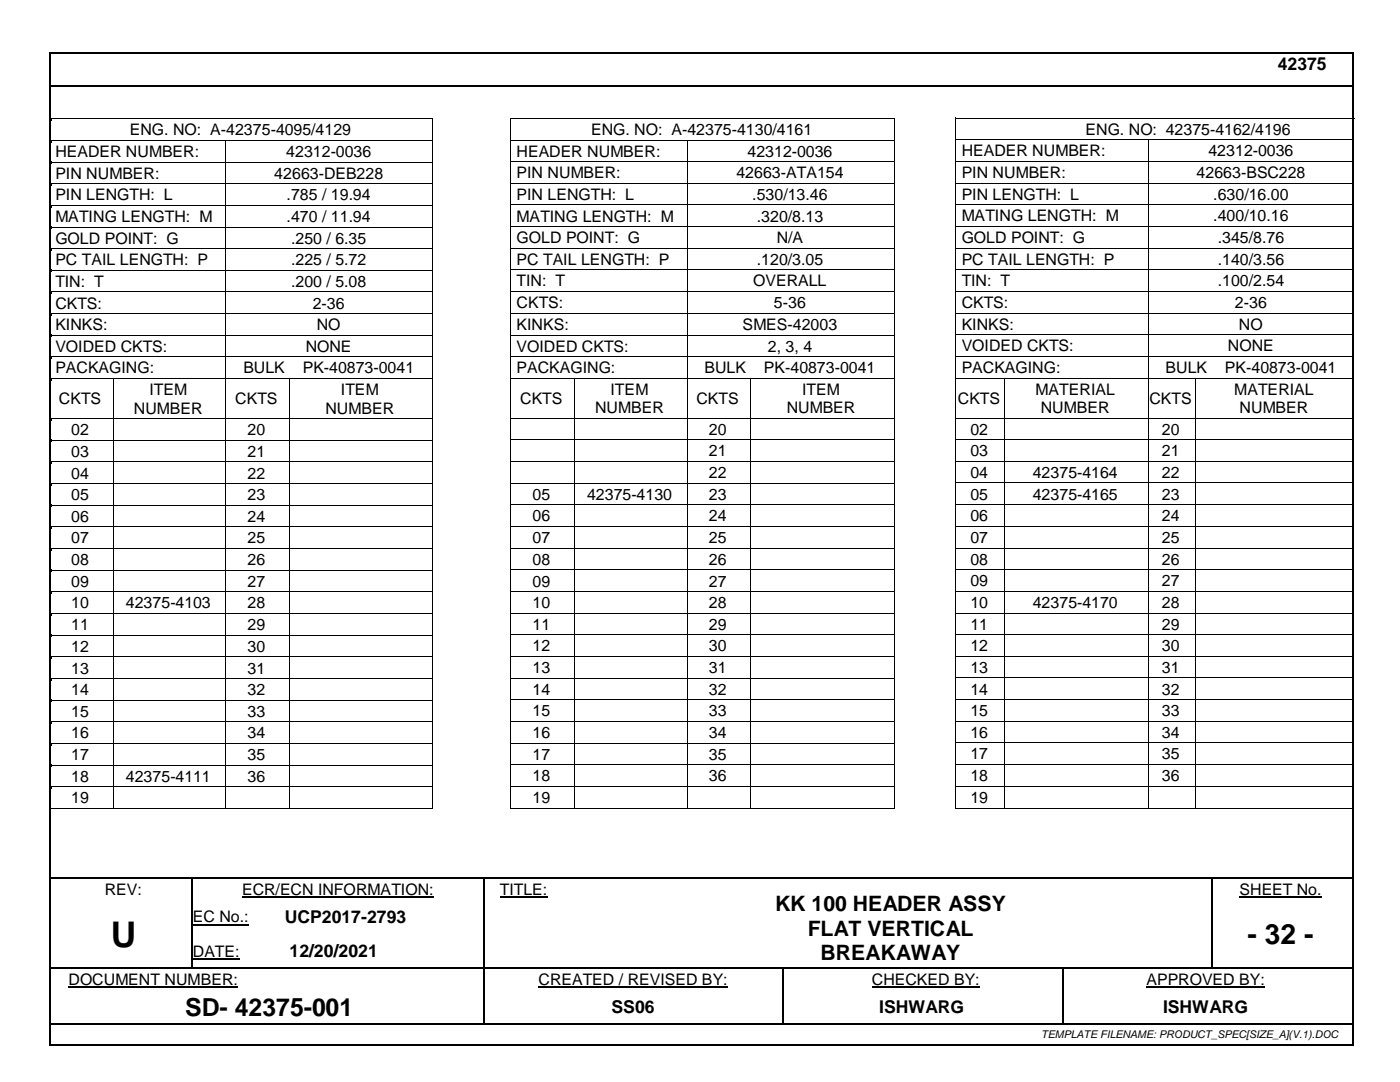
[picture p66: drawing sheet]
<svg xmlns="http://www.w3.org/2000/svg" width="279mm" height="216mm" viewBox="0 0 279 216" stroke-linecap="round" stroke-linejoin="round" font-family="sans-serif">
<defs><g id="words">
<text font-size="7.1" x="22.1" y="188.9">U</text>
<text font-size="5.6" x="249" y="188.3">- 32 -</text>
<text font-size="5" x="37" y="202.7">SD- 42375-001</text>
<g font-size="4.2">
<text x="154.7" y="181.9">KK 100 HEADER ASSY</text>
<text x="161.2" y="186.7">FLAT VERTICAL</text>
<text x="163.8" y="191.6">BREAKAWAY</text>
</g>
<g font-size="3.5">
<text x="255" y="13.9">42375</text>
<text x="56.8" y="184.1">UCP2017-2793</text>
<text x="57.8" y="191">12/20/2021</text>
<text x="122.1" y="202">SS06</text>
<text x="175.5" y="202">ISHWARG</text>
<text x="232.1" y="202">ISHWARG</text>
</g>
<g font-size="3.2">
<text x="25.9" y="27">ENG. NO: A-42375-4095/4129</text>
<text x="118" y="26.9">ENG. NO: A-42375-4130/4161</text>
<text x="216.7" y="26.9">ENG. NO: 42375-4162/4196</text>
<text x="11" y="31.3">HEADER NUMBER:</text>
<text x="11" y="35.7">PIN NUMBER:</text>
<text x="54.7" y="35.7">42663-DEB228</text>
<text x="57.1" y="31.3">42312-0036</text>
<text x="103.1" y="31.2">HEADER NUMBER:</text>
<text x="103.1" y="35.6">PIN NUMBER:</text>
<text x="147" y="35.6">42663-ATA154</text>
<text x="149.2" y="31.2">42312-0036</text>
<text x="191.9" y="31.2">HEADER NUMBER:</text>
<text x="191.9" y="35.5">PIN NUMBER:</text>
<text x="238.8" y="35.5">42663-BSC228</text>
<text x="241.2" y="31.2">42312-0036</text>
<text x="11" y="40">PIN LENGTH: L</text>
<text x="57.2" y="40">.785 / 19.94</text>
<text x="103.1" y="39.9">PIN LENGTH: L</text>
<text x="150.1" y="39.9">.530/13.46</text>
<text x="191.9" y="39.8">PIN LENGTH: L</text>
<text x="242.1" y="39.8">.630/16.00</text>
<text x="11" y="44.3">MATING LENGTH: M</text>
<text x="57.2" y="44.3">.470 / 11.94</text>
<text x="103.1" y="44.2">MATING LENGTH: M</text>
<text x="151" y="44.2">.320/8.13</text>
<text x="191.9" y="44.2">MATING LENGTH: M</text>
<text x="242.1" y="44.2">.400/10.16</text>
<text x="11" y="48.6">GOLD POINT: G</text>
<text x="11" y="52.9">PC TAIL LENGTH: P</text>
<text x="58.1" y="48.6">.250 / 6.35</text>
<text x="58.1" y="52.9">.225 / 5.72</text>
<text x="103.1" y="48.5">GOLD POINT: G</text>
<text x="103.1" y="52.8">PC TAIL LENGTH: P</text>
<text x="151" y="52.8">.120/3.05</text>
<text x="155" y="48.5">N/A</text>
<text x="191.9" y="48.5">GOLD POINT: G</text>
<text x="191.9" y="52.8">PC TAIL LENGTH: P</text>
<text x="243" y="48.5">.345/8.76</text>
<text x="243" y="52.8">.140/3.56</text>
<text x="11" y="57.2">TIN: T</text>
<text x="58.1" y="57.2">.200 / 5.08</text>
<text x="103.1" y="57.2">TIN: T</text>
<text x="150.3" y="57.2">OVERALL</text>
<text x="191.9" y="57.2">TIN: T</text>
<text x="243" y="57.2">.100/2.54</text>
<text x="11" y="61.6">CKTS:</text>
<text x="11" y="65.9">KINKS:</text>
<text x="62.4" y="61.6">2-36</text>
<text x="63.2" y="65.9">NO</text>
<text x="103.1" y="61.5">CKTS:</text>
<text x="103.1" y="65.8">KINKS:</text>
<text x="148.2" y="65.8">SMES-42003</text>
<text x="154.5" y="61.5">5-36</text>
<text x="191.9" y="61.5">CKTS:</text>
<text x="191.9" y="65.8">KINKS:</text>
<text x="246.5" y="61.5">2-36</text>
<text x="247.3" y="65.8">NO</text>
<text x="11" y="70.2">VOIDED CKTS:</text>
<text x="61" y="70.2">NONE</text>
<text x="103.1" y="70.2">VOIDED CKTS:</text>
<text x="153.2" y="70.2">2, 3, 4</text>
<text x="191.9" y="70.1">VOIDED CKTS:</text>
<text x="245.1" y="70.1">NONE</text>
<text x="11" y="74.5">PACKAGING:</text>
<text x="48.6" y="74.5">BULK</text>
<text x="60.4" y="74.5">PK-40873-0041</text>
<text x="103.1" y="74.5">PACKAGING:</text>
<text x="140.6" y="74.5">BULK</text>
<text x="152.5" y="74.5">PK-40873-0041</text>
<text x="191.9" y="74.4">PACKAGING:</text>
<text x="232.6" y="74.4">BULK</text>
<text x="244.5" y="74.4">PK-40873-0041</text>
<text x="11.8" y="80.7">CKTS</text>
<text x="26.7" y="82.5">NUMBER</text>
<text x="29.8" y="78.8">ITEM</text>
<text x="47" y="80.7">CKTS</text>
<text x="64.9" y="82.5">NUMBER</text>
<text x="68" y="78.8">ITEM</text>
<text x="103.8" y="80.6">CKTS</text>
<text x="118.8" y="82.4">NUMBER</text>
<text x="121.9" y="78.8">ITEM</text>
<text x="139" y="80.6">CKTS</text>
<text x="157" y="82.4">NUMBER</text>
<text x="160.1" y="78.8">ITEM</text>
<text x="191.2" y="80.6">CKTS</text>
<text x="206.7" y="78.8">MATERIAL</text>
<text x="207.7" y="82.4">NUMBER</text>
<text x="229.4" y="80.6">CKTS</text>
<text x="246.3" y="78.8">MATERIAL</text>
<text x="247.4" y="82.4">NUMBER</text>
<text x="14.2" y="86.8">02</text>
<text x="49.4" y="86.8">20</text>
<text x="141.5" y="86.8">20</text>
<text x="193.7" y="86.7">02</text>
<text x="231.9" y="86.7">20</text>
<text x="14.2" y="91.2">03</text>
<text x="14.2" y="95.5">04</text>
<text x="49.4" y="91.2">21</text>
<text x="49.4" y="95.5">22</text>
<text x="141.5" y="91.1">21</text>
<text x="141.5" y="95.4">22</text>
<text x="193.7" y="91">03</text>
<text x="193.7" y="95.4">04</text>
<text x="206.1" y="95.4">42375-4164</text>
<text x="231.9" y="91">21</text>
<text x="231.9" y="95.4">22</text>
<text x="14.2" y="99.8">05</text>
<text x="49.4" y="99.8">23</text>
<text x="106.3" y="99.7">05</text>
<text x="117.2" y="99.7">42375-4130</text>
<text x="141.5" y="99.7">23</text>
<text x="193.7" y="99.7">05</text>
<text x="206.1" y="99.7">42375-4165</text>
<text x="231.9" y="99.7">23</text>
<text x="14.2" y="104.1">06</text>
<text x="49.4" y="104.1">24</text>
<text x="106.3" y="104">06</text>
<text x="141.5" y="104">24</text>
<text x="193.7" y="104">06</text>
<text x="231.9" y="104">24</text>
<text x="14.2" y="108.4">07</text>
<text x="14.2" y="112.8">08</text>
<text x="49.4" y="108.4">25</text>
<text x="49.4" y="112.8">26</text>
<text x="106.3" y="108.3">07</text>
<text x="106.3" y="112.7">08</text>
<text x="141.5" y="108.3">25</text>
<text x="141.5" y="112.7">26</text>
<text x="193.7" y="108.3">07</text>
<text x="193.7" y="112.7">08</text>
<text x="231.9" y="108.3">25</text>
<text x="231.9" y="112.7">26</text>
<text x="14.2" y="117.1">09</text>
<text x="49.4" y="117.1">27</text>
<text x="106.3" y="117">09</text>
<text x="141.5" y="117">27</text>
<text x="193.7" y="117">09</text>
<text x="231.9" y="117">27</text>
<text x="14.2" y="121.4">10</text>
<text x="14.2" y="125.7">11</text>
<text x="25.1" y="121.4">42375-4103</text>
<text x="49.4" y="121.4">28</text>
<text x="49.4" y="125.7">29</text>
<text x="106.3" y="121.4">10</text>
<text x="106.3" y="125.7">11</text>
<text x="141.5" y="121.4">28</text>
<text x="141.5" y="125.7">29</text>
<text x="193.7" y="121.3">10</text>
<text x="193.7" y="125.6">11</text>
<text x="206.1" y="121.3">42375-4170</text>
<text x="231.9" y="121.3">28</text>
<text x="231.9" y="125.6">29</text>
<text x="14.2" y="130">12</text>
<text x="49.4" y="130">30</text>
<text x="106.3" y="130">12</text>
<text x="141.5" y="130">30</text>
<text x="193.7" y="129.9">12</text>
<text x="231.9" y="129.9">30</text>
<text x="14.2" y="134.4">13</text>
<text x="49.4" y="134.4">31</text>
<text x="106.3" y="134.3">13</text>
<text x="141.5" y="134.3">31</text>
<text x="193.7" y="134.3">13</text>
<text x="231.9" y="134.3">31</text>
<text x="14.2" y="138.7">14</text>
<text x="14.2" y="143">15</text>
<text x="49.4" y="138.7">32</text>
<text x="49.4" y="143">33</text>
<text x="106.3" y="138.6">14</text>
<text x="106.3" y="142.9">15</text>
<text x="141.5" y="138.6">32</text>
<text x="141.5" y="142.9">33</text>
<text x="193.7" y="138.6">14</text>
<text x="193.7" y="142.9">15</text>
<text x="231.9" y="138.6">32</text>
<text x="231.9" y="142.9">33</text>
<text x="14.2" y="147.3">16</text>
<text x="49.4" y="147.3">34</text>
<text x="106.3" y="147.3">16</text>
<text x="141.5" y="147.3">34</text>
<text x="193.7" y="147.2">16</text>
<text x="231.9" y="147.2">34</text>
<text x="14.2" y="151.7">17</text>
<text x="14.2" y="156">18</text>
<text x="25.1" y="156">42375-4111</text>
<text x="49.4" y="151.7">35</text>
<text x="49.4" y="156">36</text>
<text x="106.3" y="151.6">17</text>
<text x="106.3" y="155.9">18</text>
<text x="141.5" y="151.6">35</text>
<text x="141.5" y="155.9">36</text>
<text x="193.7" y="151.5">17</text>
<text x="193.7" y="155.9">18</text>
<text x="231.9" y="151.5">35</text>
<text x="231.9" y="155.9">36</text>
<text x="14.2" y="160.3">19</text>
<text x="106.3" y="160.2">19</text>
<text x="193.7" y="160.2">19</text>
<text x="20.9" y="178.5">REV:</text>
<text x="48.3" y="178.5">ECR/ECN INFORMATION:</text>
<text x="99.8" y="178.5">TITLE:</text>
<text x="247.4" y="178.5">SHEET No.</text>
<text x="38.5" y="184.1">EC No.:</text>
<text x="38.5" y="191">DATE:</text>
<text x="13.7" y="196.5">DOCUMENT NUMBER:</text>
<text x="107.5" y="196.5">CREATED / REVISED BY:</text>
<text x="174" y="196.5">CHECKED BY:</text>
<text x="228.8" y="196.5">APPROVED BY:</text>
</g>
<text font-size="2.1" x="207.8" y="207.1">TEMPLATE FILENAME: PRODUCT_SPEC[SIZE_A](V.1).DOC</text>
</g></defs>
<g fill="#000">
<path d="M9.8 10.3h.4v.4h-.4z" fill-rule="evenodd"/>
<path d="M9.8 10.3h.4v.4h-.4z" fill-rule="evenodd"/>
<path d="M10.2 17h.3v.4h-.3z" fill-rule="evenodd"/>
<path d="M10.2 17h.3v.4h-.3z" fill-rule="evenodd"/>
<path d="M10.2 17h.3v.4h-.3z" fill-rule="evenodd"/>
<path d="M10.5 17v.4z" fill-rule="evenodd"/>
<path d="M269.9 10.3h.4v.4h-.4z" fill-rule="evenodd"/>
<path d="M269.9 10.3h.4v.4h-.4z" fill-rule="evenodd"/>
<path d="M10.2 23.6h.1v.4h-.1z" fill-rule="evenodd"/>
<path d="M10.2 23.6h.1v.2h-.1z" fill-rule="evenodd"/>
<path d="M10.2 27.9h.1v.5h-.1z" fill-rule="evenodd"/>
<path d="M10.2 32.3h.1v.4h-.1z" fill-rule="evenodd"/>
<path d="M10.2 36.6h.1v.4h-.1z" fill-rule="evenodd"/>
<path d="M45 28.1h.2v.3h-.2z" fill-rule="evenodd"/>
<path d="M45 27.9h.2v.2h-.2z" fill-rule="evenodd"/>
<path d="M45 32.3h.2v.4h-.2z" fill-rule="evenodd"/>
<path d="M45 36.6h.2v.4h-.2z" fill-rule="evenodd"/>
<path d="M86.3 23.6h.2v.4h-.2z" fill-rule="evenodd"/>
<path d="M86.3 23.6h.2v.2h-.2z" fill-rule="evenodd"/>
<path d="M86.3 27.9h.2v.5h-.2z" fill-rule="evenodd"/>
<path d="M86.3 32.3h.2v.4h-.2z" fill-rule="evenodd"/>
<path d="M86.3 36.6h.2v.4h-.2z" fill-rule="evenodd"/>
<path d="M101.9 23.5h.1v.5h-.1z" fill-rule="evenodd"/>
<path d="M101.9 23.5h.1v.2h-.1z" fill-rule="evenodd"/>
<path d="M101.9 27.9h.1v.4h-.1z" fill-rule="evenodd"/>
<path d="M101.9 32.2h.1v.4h-.1z" fill-rule="evenodd"/>
<path d="M101.9 36.5h.1v.4h-.1z" fill-rule="evenodd"/>
<path d="M137.1 28h.1v.3h-.1z" fill-rule="evenodd"/>
<path d="M137.1 27.9h.1v.1h-.1z" fill-rule="evenodd"/>
<path d="M137.1 32.2h.1v.4h-.1z" fill-rule="evenodd"/>
<path d="M137.1 36.5h.1v.4h-.1z" fill-rule="evenodd"/>
<path d="M178.3 23.5h.2v.5h-.2z" fill-rule="evenodd"/>
<path d="M178.3 23.5h.2v.2h-.2z" fill-rule="evenodd"/>
<path d="M178.3 27.9h.2v.4h-.2z" fill-rule="evenodd"/>
<path d="M178.3 32.2h.2v.4h-.2z" fill-rule="evenodd"/>
<path d="M178.3 36.5h.2v.4h-.2z" fill-rule="evenodd"/>
<path d="M190.7 23.5h.2v.4h-.2z" fill-rule="evenodd"/>
<path d="M190.7 23.5h.2v.2h-.2z" fill-rule="evenodd"/>
<path d="M190.7 27.8h.2v.4h-.2z" fill-rule="evenodd"/>
<path d="M190.7 32.1h.2v.5h-.2z" fill-rule="evenodd"/>
<path d="M190.7 36.5h.2v.4h-.2z" fill-rule="evenodd"/>
<path d="M229.1 28h.1v.2h-.1z" fill-rule="evenodd"/>
<path d="M229.1 27.8h.1v.2h-.1z" fill-rule="evenodd"/>
<path d="M229.1 32.1h.1v.5h-.1z" fill-rule="evenodd"/>
<path d="M229.1 36.5h.1v.4h-.1z" fill-rule="evenodd"/>
<path d="M10.2 40.9h.1v.4h-.1z" fill-rule="evenodd"/>
<path d="M10.2 45.2h.1v.4h-.1z" fill-rule="evenodd"/>
<path d="M10.2 49.5h.1v.5h-.1z" fill-rule="evenodd"/>
<path d="M10.2 53.9h.1v.4h-.1z" fill-rule="evenodd"/>
<path d="M10.2 58.2h.1v.4h-.1z" fill-rule="evenodd"/>
<path d="M45 40.9h.2v.4h-.2z" fill-rule="evenodd"/>
<path d="M45 45.2h.2v.4h-.2z" fill-rule="evenodd"/>
<path d="M45 49.5h.2v.5h-.2z" fill-rule="evenodd"/>
<path d="M45 53.9h.2v.4h-.2z" fill-rule="evenodd"/>
<path d="M45 58.2h.2v.4h-.2z" fill-rule="evenodd"/>
<path d="M86.3 40.9h.2v.4h-.2z" fill-rule="evenodd"/>
<path d="M86.3 45.2h.2v.4h-.2z" fill-rule="evenodd"/>
<path d="M86.3 49.5h.2v.5h-.2z" fill-rule="evenodd"/>
<path d="M86.3 53.9h.2v.4h-.2z" fill-rule="evenodd"/>
<path d="M86.3 58.2h.2v.4h-.2z" fill-rule="evenodd"/>
<path d="M101.9 40.8h.1v.4h-.1z" fill-rule="evenodd"/>
<path d="M101.9 45.1h.1v.5h-.1z" fill-rule="evenodd"/>
<path d="M101.9 49.5h.1v.4h-.1z" fill-rule="evenodd"/>
<path d="M101.9 53.8h.1v.4h-.1z" fill-rule="evenodd"/>
<path d="M101.9 58.1h.1v.4h-.1z" fill-rule="evenodd"/>
<path d="M137.1 40.8h.1v.4h-.1z" fill-rule="evenodd"/>
<path d="M137.1 45.1h.1v.5h-.1z" fill-rule="evenodd"/>
<path d="M137.1 49.5h.1v.4h-.1z" fill-rule="evenodd"/>
<path d="M137.1 53.8h.1v.4h-.1z" fill-rule="evenodd"/>
<path d="M137.1 58.1h.1v.4h-.1z" fill-rule="evenodd"/>
<path d="M178.3 40.8h.2v.4h-.2z" fill-rule="evenodd"/>
<path d="M178.3 45.1h.2v.5h-.2z" fill-rule="evenodd"/>
<path d="M178.3 49.5h.2v.4h-.2z" fill-rule="evenodd"/>
<path d="M178.3 53.8h.2v.4h-.2z" fill-rule="evenodd"/>
<path d="M178.3 58.1h.2v.4h-.2z" fill-rule="evenodd"/>
<path d="M190.7 40.8h.2v.4h-.2z" fill-rule="evenodd"/>
<path d="M190.7 45.1h.2v.4h-.2z" fill-rule="evenodd"/>
<path d="M190.7 49.4h.2v.4h-.2z" fill-rule="evenodd"/>
<path d="M190.7 53.8h.2v.4h-.2z" fill-rule="evenodd"/>
<path d="M190.7 58.1h.2v.4h-.2z" fill-rule="evenodd"/>
<path d="M229.1 40.8h.1v.4h-.1z" fill-rule="evenodd"/>
<path d="M229.1 45.1h.1v.4h-.1z" fill-rule="evenodd"/>
<path d="M229.1 49.4h.1v.4h-.1z" fill-rule="evenodd"/>
<path d="M229.1 53.8h.1v.4h-.1z" fill-rule="evenodd"/>
<path d="M229.1 58.1h.1v.4h-.1z" fill-rule="evenodd"/>
<path d="M10.2 62.5h.1v.4h-.1z" fill-rule="evenodd"/>
<path d="M10.2 66.8h.1v.4h-.1z" fill-rule="evenodd"/>
<path d="M10.2 71.1h.1v.5h-.1z" fill-rule="evenodd"/>
<path d="M10.2 75.5h.1v.4h-.1z" fill-rule="evenodd"/>
<path d="M22.5 75.6h.2v.3h-.2z" fill-rule="evenodd"/>
<path d="M22.5 75.5h.2v.1h-.2z" fill-rule="evenodd"/>
<path d="M45 62.5h.2v.4h-.2z" fill-rule="evenodd"/>
<path d="M45 66.8h.2v.4h-.2z" fill-rule="evenodd"/>
<path d="M45 71.1h.2v.5h-.2z" fill-rule="evenodd"/>
<path d="M45 75.5h.2v.4h-.2z" fill-rule="evenodd"/>
<path d="M57.7 75.6h.2v.3h-.2z" fill-rule="evenodd"/>
<path d="M57.7 75.5h.2v.1h-.2z" fill-rule="evenodd"/>
<path d="M86.3 62.5h.2v.4h-.2z" fill-rule="evenodd"/>
<path d="M86.3 66.8h.2v.4h-.2z" fill-rule="evenodd"/>
<path d="M86.3 71.1h.2v.5h-.2z" fill-rule="evenodd"/>
<path d="M86.3 75.5h.2v.4h-.2z" fill-rule="evenodd"/>
<path d="M101.9 62.4h.1v.5h-.1z" fill-rule="evenodd"/>
<path d="M101.9 66.8h.1v.4h-.1z" fill-rule="evenodd"/>
<path d="M101.9 71.1h.1v.4h-.1z" fill-rule="evenodd"/>
<path d="M101.9 75.4h.1v.4h-.1z" fill-rule="evenodd"/>
<path d="M114.6 75.6h.1v.2h-.1z" fill-rule="evenodd"/>
<path d="M114.6 75.4h.1v.2h-.1z" fill-rule="evenodd"/>
<path d="M137.1 62.4h.1v.5h-.1z" fill-rule="evenodd"/>
<path d="M137.1 66.8h.1v.4h-.1z" fill-rule="evenodd"/>
<path d="M137.1 71.1h.1v.4h-.1z" fill-rule="evenodd"/>
<path d="M137.1 75.4h.1v.4h-.1z" fill-rule="evenodd"/>
<path d="M149.8 75.6h.1v.2h-.1z" fill-rule="evenodd"/>
<path d="M149.8 75.4h.1v.2h-.1z" fill-rule="evenodd"/>
<path d="M178.3 62.4h.2v.5h-.2z" fill-rule="evenodd"/>
<path d="M178.3 66.8h.2v.4h-.2z" fill-rule="evenodd"/>
<path d="M178.3 71.1h.2v.4h-.2z" fill-rule="evenodd"/>
<path d="M178.3 75.4h.2v.4h-.2z" fill-rule="evenodd"/>
<path d="M190.7 62.4h.2v.4h-.2z" fill-rule="evenodd"/>
<path d="M190.7 66.7h.2v.4h-.2z" fill-rule="evenodd"/>
<path d="M190.7 71.1h.2v.4h-.2z" fill-rule="evenodd"/>
<path d="M190.7 75.4h.2v.4h-.2z" fill-rule="evenodd"/>
<path d="M200.5 75.5h.1v.3h-.1z" fill-rule="evenodd"/>
<path d="M200.5 75.4h.1v.1h-.1z" fill-rule="evenodd"/>
<path d="M229.1 62.4h.1v.4h-.1z" fill-rule="evenodd"/>
<path d="M229.1 66.7h.1v.4h-.1z" fill-rule="evenodd"/>
<path d="M229.1 71.1h.1v.4h-.1z" fill-rule="evenodd"/>
<path d="M229.1 75.4h.1v.4h-.1z" fill-rule="evenodd"/>
<path d="M238.6 75.5h.2v.3h-.2z" fill-rule="evenodd"/>
<path d="M238.6 75.4h.2v.1h-.2z" fill-rule="evenodd"/>
<path d="M10.2 83.5h.1v.4h-.1z" fill-rule="evenodd"/>
<path d="M10.2 87.8h.1v.4h-.1z" fill-rule="evenodd"/>
<path d="M10.2 92.1h.1v.4h-.1z" fill-rule="evenodd"/>
<path d="M10.2 96.4h.1v.4h-.1z" fill-rule="evenodd"/>
<path d="M22.5 83.5h.2v.4h-.2z" fill-rule="evenodd"/>
<path d="M22.5 87.8h.2v.4h-.2z" fill-rule="evenodd"/>
<path d="M22.5 92.1h.2v.4h-.2z" fill-rule="evenodd"/>
<path d="M22.5 96.4h.2v.4h-.2z" fill-rule="evenodd"/>
<path d="M45 83.5h.2v.4h-.2z" fill-rule="evenodd"/>
<path d="M45 87.8h.2v.4h-.2z" fill-rule="evenodd"/>
<path d="M45 92.1h.2v.4h-.2z" fill-rule="evenodd"/>
<path d="M45 96.4h.2v.4h-.2z" fill-rule="evenodd"/>
<path d="M57.7 83.5h.2v.4h-.2z" fill-rule="evenodd"/>
<path d="M57.7 87.8h.2v.4h-.2z" fill-rule="evenodd"/>
<path d="M57.7 92.1h.2v.4h-.2z" fill-rule="evenodd"/>
<path d="M57.7 96.4h.2v.4h-.2z" fill-rule="evenodd"/>
<path d="M86.3 83.5h.2v.4h-.2z" fill-rule="evenodd"/>
<path d="M86.3 87.8h.2v.4h-.2z" fill-rule="evenodd"/>
<path d="M86.3 92.1h.2v.4h-.2z" fill-rule="evenodd"/>
<path d="M86.3 96.4h.2v.4h-.2z" fill-rule="evenodd"/>
<path d="M101.9 83.4h.1v.4h-.1z" fill-rule="evenodd"/>
<path d="M101.9 87.7h.1v.4h-.1z" fill-rule="evenodd"/>
<path d="M101.9 92h.1v.4h-.1z" fill-rule="evenodd"/>
<path d="M101.9 96.3h.1v.4h-.1z" fill-rule="evenodd"/>
<path d="M114.6 83.4h.1v.4h-.1z" fill-rule="evenodd"/>
<path d="M114.6 87.7h.1v.4h-.1z" fill-rule="evenodd"/>
<path d="M114.6 92h.1v.4h-.1z" fill-rule="evenodd"/>
<path d="M114.6 96.3h.1v.4h-.1z" fill-rule="evenodd"/>
<path d="M137.1 83.4h.1v.4h-.1z" fill-rule="evenodd"/>
<path d="M137.1 87.7h.1v.4h-.1z" fill-rule="evenodd"/>
<path d="M137.1 92h.1v.4h-.1z" fill-rule="evenodd"/>
<path d="M137.1 96.3h.1v.4h-.1z" fill-rule="evenodd"/>
<path d="M149.8 83.4h.1v.4h-.1z" fill-rule="evenodd"/>
<path d="M149.8 87.7h.1v.4h-.1z" fill-rule="evenodd"/>
<path d="M149.8 92h.1v.4h-.1z" fill-rule="evenodd"/>
<path d="M149.8 96.3h.1v.4h-.1z" fill-rule="evenodd"/>
<path d="M178.3 83.4h.2v.4h-.2z" fill-rule="evenodd"/>
<path d="M178.3 87.7h.2v.4h-.2z" fill-rule="evenodd"/>
<path d="M178.3 92h.2v.4h-.2z" fill-rule="evenodd"/>
<path d="M178.3 96.3h.2v.4h-.2z" fill-rule="evenodd"/>
<path d="M190.7 83.3h.2v.5h-.2z" fill-rule="evenodd"/>
<path d="M190.7 87.6h.2v.5h-.2z" fill-rule="evenodd"/>
<path d="M190.7 92h.2v.4h-.2z" fill-rule="evenodd"/>
<path d="M190.7 96.3h.2v.4h-.2z" fill-rule="evenodd"/>
<path d="M200.5 83.3h.1v.5h-.1z" fill-rule="evenodd"/>
<path d="M200.5 87.6h.1v.5h-.1z" fill-rule="evenodd"/>
<path d="M200.5 92h.1v.4h-.1z" fill-rule="evenodd"/>
<path d="M200.5 96.3h.1v.4h-.1z" fill-rule="evenodd"/>
<path d="M229.1 83.3h.1v.5h-.1z" fill-rule="evenodd"/>
<path d="M229.1 87.6h.1v.5h-.1z" fill-rule="evenodd"/>
<path d="M229.1 92h.1v.4h-.1z" fill-rule="evenodd"/>
<path d="M229.1 96.3h.1v.4h-.1z" fill-rule="evenodd"/>
<path d="M238.6 83.3h.2v.5h-.2z" fill-rule="evenodd"/>
<path d="M238.6 87.6h.2v.5h-.2z" fill-rule="evenodd"/>
<path d="M238.6 92h.2v.4h-.2z" fill-rule="evenodd"/>
<path d="M238.6 96.3h.2v.4h-.2z" fill-rule="evenodd"/>
<path d="M10.2 100.7h.1v.5h-.1z" fill-rule="evenodd"/>
<path d="M10.2 105h.1v.5h-.1z" fill-rule="evenodd"/>
<path d="M10.2 109.4h.1v.4h-.1z" fill-rule="evenodd"/>
<path d="M10.2 113.7h.1v.4h-.1z" fill-rule="evenodd"/>
<path d="M10.2 118h.1v.4h-.1z" fill-rule="evenodd"/>
<path d="M22.5 100.7h.2v.5h-.2z" fill-rule="evenodd"/>
<path d="M22.5 105h.2v.5h-.2z" fill-rule="evenodd"/>
<path d="M22.5 109.4h.2v.4h-.2z" fill-rule="evenodd"/>
<path d="M22.5 113.7h.2v.4h-.2z" fill-rule="evenodd"/>
<path d="M22.5 118h.2v.4h-.2z" fill-rule="evenodd"/>
<path d="M45 100.7h.2v.5h-.2z" fill-rule="evenodd"/>
<path d="M45 105h.2v.5h-.2z" fill-rule="evenodd"/>
<path d="M45 109.4h.2v.4h-.2z" fill-rule="evenodd"/>
<path d="M45 113.7h.2v.4h-.2z" fill-rule="evenodd"/>
<path d="M45 118h.2v.4h-.2z" fill-rule="evenodd"/>
<path d="M57.7 100.7h.2v.5h-.2z" fill-rule="evenodd"/>
<path d="M57.7 105h.2v.5h-.2z" fill-rule="evenodd"/>
<path d="M57.7 109.4h.2v.4h-.2z" fill-rule="evenodd"/>
<path d="M57.7 113.7h.2v.4h-.2z" fill-rule="evenodd"/>
<path d="M57.7 118h.2v.4h-.2z" fill-rule="evenodd"/>
<path d="M86.3 100.7h.2v.5h-.2z" fill-rule="evenodd"/>
<path d="M86.3 105h.2v.5h-.2z" fill-rule="evenodd"/>
<path d="M86.3 109.4h.2v.4h-.2z" fill-rule="evenodd"/>
<path d="M86.3 113.7h.2v.4h-.2z" fill-rule="evenodd"/>
<path d="M86.3 118h.2v.4h-.2z" fill-rule="evenodd"/>
<path d="M101.9 100.6h.1v.5h-.1z" fill-rule="evenodd"/>
<path d="M101.9 105h.1v.4h-.1z" fill-rule="evenodd"/>
<path d="M101.9 109.3h.1v.4h-.1z" fill-rule="evenodd"/>
<path d="M101.9 113.6h.1v.5h-.1z" fill-rule="evenodd"/>
<path d="M101.9 118h.1v.4h-.1z" fill-rule="evenodd"/>
<path d="M114.6 100.6h.1v.5h-.1z" fill-rule="evenodd"/>
<path d="M114.6 105h.1v.4h-.1z" fill-rule="evenodd"/>
<path d="M114.6 109.3h.1v.4h-.1z" fill-rule="evenodd"/>
<path d="M114.6 113.6h.1v.5h-.1z" fill-rule="evenodd"/>
<path d="M114.6 118h.1v.4h-.1z" fill-rule="evenodd"/>
<path d="M137.1 100.6h.1v.5h-.1z" fill-rule="evenodd"/>
<path d="M137.1 105h.1v.4h-.1z" fill-rule="evenodd"/>
<path d="M137.1 109.3h.1v.4h-.1z" fill-rule="evenodd"/>
<path d="M137.1 113.6h.1v.5h-.1z" fill-rule="evenodd"/>
<path d="M137.1 118h.1v.4h-.1z" fill-rule="evenodd"/>
<path d="M149.8 100.6h.1v.5h-.1z" fill-rule="evenodd"/>
<path d="M149.8 105h.1v.4h-.1z" fill-rule="evenodd"/>
<path d="M149.8 109.3h.1v.4h-.1z" fill-rule="evenodd"/>
<path d="M149.8 113.6h.1v.5h-.1z" fill-rule="evenodd"/>
<path d="M149.8 118h.1v.4h-.1z" fill-rule="evenodd"/>
<path d="M178.3 100.6h.2v.5h-.2z" fill-rule="evenodd"/>
<path d="M178.3 105h.2v.4h-.2z" fill-rule="evenodd"/>
<path d="M178.3 109.3h.2v.4h-.2z" fill-rule="evenodd"/>
<path d="M178.3 113.6h.2v.5h-.2z" fill-rule="evenodd"/>
<path d="M178.3 118h.2v.4h-.2z" fill-rule="evenodd"/>
<path d="M190.7 100.6h.2v.5h-.2z" fill-rule="evenodd"/>
<path d="M190.7 105h.2v.4h-.2z" fill-rule="evenodd"/>
<path d="M190.7 109.3h.2v.4h-.2z" fill-rule="evenodd"/>
<path d="M190.7 113.6h.2v.4h-.2z" fill-rule="evenodd"/>
<path d="M190.7 117.9h.2v.4h-.2z" fill-rule="evenodd"/>
<path d="M200.5 100.6h.1v.5h-.1z" fill-rule="evenodd"/>
<path d="M200.5 105h.1v.4h-.1z" fill-rule="evenodd"/>
<path d="M200.5 109.3h.1v.4h-.1z" fill-rule="evenodd"/>
<path d="M200.5 113.6h.1v.4h-.1z" fill-rule="evenodd"/>
<path d="M200.5 117.9h.1v.4h-.1z" fill-rule="evenodd"/>
<path d="M229.1 100.6h.1v.5h-.1z" fill-rule="evenodd"/>
<path d="M229.1 105h.1v.4h-.1z" fill-rule="evenodd"/>
<path d="M229.1 109.3h.1v.4h-.1z" fill-rule="evenodd"/>
<path d="M229.1 113.6h.1v.4h-.1z" fill-rule="evenodd"/>
<path d="M229.1 117.9h.1v.4h-.1z" fill-rule="evenodd"/>
<path d="M238.6 100.6h.2v.5h-.2z" fill-rule="evenodd"/>
<path d="M238.6 105h.2v.4h-.2z" fill-rule="evenodd"/>
<path d="M238.6 109.3h.2v.4h-.2z" fill-rule="evenodd"/>
<path d="M238.6 113.6h.2v.4h-.2z" fill-rule="evenodd"/>
<path d="M238.6 117.9h.2v.4h-.2z" fill-rule="evenodd"/>
<path d="M10.2 122.3h.1v.4h-.1z" fill-rule="evenodd"/>
<path d="M10.2 126.6h.1v.5h-.1z" fill-rule="evenodd"/>
<path d="M10.2 131h.1v.4h-.1z" fill-rule="evenodd"/>
<path d="M10.2 135.3h.1v.4h-.1z" fill-rule="evenodd"/>
<path d="M22.5 122.3h.2v.4h-.2z" fill-rule="evenodd"/>
<path d="M22.5 126.6h.2v.5h-.2z" fill-rule="evenodd"/>
<path d="M22.5 131h.2v.4h-.2z" fill-rule="evenodd"/>
<path d="M22.5 135.3h.2v.4h-.2z" fill-rule="evenodd"/>
<path d="M45 122.3h.2v.4h-.2z" fill-rule="evenodd"/>
<path d="M45 126.6h.2v.5h-.2z" fill-rule="evenodd"/>
<path d="M45 131h.2v.4h-.2z" fill-rule="evenodd"/>
<path d="M45 135.3h.2v.4h-.2z" fill-rule="evenodd"/>
<path d="M57.7 122.3h.2v.4h-.2z" fill-rule="evenodd"/>
<path d="M57.7 126.6h.2v.5h-.2z" fill-rule="evenodd"/>
<path d="M57.7 131h.2v.4h-.2z" fill-rule="evenodd"/>
<path d="M57.7 135.3h.2v.4h-.2z" fill-rule="evenodd"/>
<path d="M86.3 122.3h.2v.4h-.2z" fill-rule="evenodd"/>
<path d="M86.3 126.6h.2v.5h-.2z" fill-rule="evenodd"/>
<path d="M86.3 131h.2v.4h-.2z" fill-rule="evenodd"/>
<path d="M86.3 135.3h.2v.4h-.2z" fill-rule="evenodd"/>
<path d="M101.9 122.3h.1v.4h-.1z" fill-rule="evenodd"/>
<path d="M101.9 126.6h.1v.4h-.1z" fill-rule="evenodd"/>
<path d="M101.9 130.9h.1v.4h-.1z" fill-rule="evenodd"/>
<path d="M101.9 135.2h.1v.5h-.1z" fill-rule="evenodd"/>
<path d="M101.9 139.6h.1v.4h-.1z" fill-rule="evenodd"/>
<path d="M114.6 122.3h.1v.4h-.1z" fill-rule="evenodd"/>
<path d="M114.6 126.6h.1v.4h-.1z" fill-rule="evenodd"/>
<path d="M114.6 130.9h.1v.4h-.1z" fill-rule="evenodd"/>
<path d="M114.6 135.2h.1v.5h-.1z" fill-rule="evenodd"/>
<path d="M114.6 139.6h.1v.4h-.1z" fill-rule="evenodd"/>
<path d="M137.1 122.3h.1v.4h-.1z" fill-rule="evenodd"/>
<path d="M137.1 126.6h.1v.4h-.1z" fill-rule="evenodd"/>
<path d="M137.1 130.9h.1v.4h-.1z" fill-rule="evenodd"/>
<path d="M137.1 135.2h.1v.5h-.1z" fill-rule="evenodd"/>
<path d="M137.1 139.6h.1v.4h-.1z" fill-rule="evenodd"/>
<path d="M149.8 122.3h.1v.4h-.1z" fill-rule="evenodd"/>
<path d="M149.8 126.6h.1v.4h-.1z" fill-rule="evenodd"/>
<path d="M149.8 130.9h.1v.4h-.1z" fill-rule="evenodd"/>
<path d="M149.8 135.2h.1v.5h-.1z" fill-rule="evenodd"/>
<path d="M149.8 139.6h.1v.4h-.1z" fill-rule="evenodd"/>
<path d="M178.3 122.3h.2v.4h-.2z" fill-rule="evenodd"/>
<path d="M178.3 126.6h.2v.4h-.2z" fill-rule="evenodd"/>
<path d="M178.3 130.9h.2v.4h-.2z" fill-rule="evenodd"/>
<path d="M178.3 135.2h.2v.5h-.2z" fill-rule="evenodd"/>
<path d="M178.3 139.6h.2v.4h-.2z" fill-rule="evenodd"/>
<path d="M190.7 122.2h.2v.5h-.2z" fill-rule="evenodd"/>
<path d="M190.7 126.6h.2v.4h-.2z" fill-rule="evenodd"/>
<path d="M190.7 130.9h.2v.4h-.2z" fill-rule="evenodd"/>
<path d="M190.7 135.2h.2v.4h-.2z" fill-rule="evenodd"/>
<path d="M190.7 139.5h.2v.4h-.2z" fill-rule="evenodd"/>
<path d="M200.5 122.2h.1v.5h-.1z" fill-rule="evenodd"/>
<path d="M200.5 126.6h.1v.4h-.1z" fill-rule="evenodd"/>
<path d="M200.5 130.9h.1v.4h-.1z" fill-rule="evenodd"/>
<path d="M200.5 135.2h.1v.4h-.1z" fill-rule="evenodd"/>
<path d="M200.5 139.5h.1v.4h-.1z" fill-rule="evenodd"/>
<path d="M229.1 122.2h.1v.5h-.1z" fill-rule="evenodd"/>
<path d="M229.1 126.6h.1v.4h-.1z" fill-rule="evenodd"/>
<path d="M229.1 130.9h.1v.4h-.1z" fill-rule="evenodd"/>
<path d="M229.1 135.2h.1v.4h-.1z" fill-rule="evenodd"/>
<path d="M229.1 139.5h.1v.4h-.1z" fill-rule="evenodd"/>
<path d="M238.6 122.2h.2v.5h-.2z" fill-rule="evenodd"/>
<path d="M238.6 126.6h.2v.4h-.2z" fill-rule="evenodd"/>
<path d="M238.6 130.9h.2v.4h-.2z" fill-rule="evenodd"/>
<path d="M238.6 135.2h.2v.4h-.2z" fill-rule="evenodd"/>
<path d="M238.6 139.5h.2v.4h-.2z" fill-rule="evenodd"/>
<path d="M10.2 139.6h.1v.5h-.1z" fill-rule="evenodd"/>
<path d="M10.2 144h.1v.4h-.1z" fill-rule="evenodd"/>
<path d="M10.2 148.3h.1v.4h-.1z" fill-rule="evenodd"/>
<path d="M10.2 152.6h.1v.4h-.1z" fill-rule="evenodd"/>
<path d="M10.2 156.9h.1v.4h-.1z" fill-rule="evenodd"/>
<path d="M22.5 139.6h.2v.5h-.2z" fill-rule="evenodd"/>
<path d="M22.5 144h.2v.4h-.2z" fill-rule="evenodd"/>
<path d="M22.5 148.3h.2v.4h-.2z" fill-rule="evenodd"/>
<path d="M22.5 152.6h.2v.4h-.2z" fill-rule="evenodd"/>
<path d="M22.5 156.9h.2v.4h-.2z" fill-rule="evenodd"/>
<path d="M45 139.6h.2v.5h-.2z" fill-rule="evenodd"/>
<path d="M45 144h.2v.4h-.2z" fill-rule="evenodd"/>
<path d="M45 148.3h.2v.4h-.2z" fill-rule="evenodd"/>
<path d="M45 152.6h.2v.4h-.2z" fill-rule="evenodd"/>
<path d="M45 156.9h.2v.4h-.2z" fill-rule="evenodd"/>
<path d="M57.7 139.6h.2v.5h-.2z" fill-rule="evenodd"/>
<path d="M57.7 144h.2v.4h-.2z" fill-rule="evenodd"/>
<path d="M57.7 148.3h.2v.4h-.2z" fill-rule="evenodd"/>
<path d="M57.7 152.6h.2v.4h-.2z" fill-rule="evenodd"/>
<path d="M57.7 156.9h.2v.4h-.2z" fill-rule="evenodd"/>
<path d="M86.3 139.6h.2v.5h-.2z" fill-rule="evenodd"/>
<path d="M86.3 144h.2v.4h-.2z" fill-rule="evenodd"/>
<path d="M86.3 148.3h.2v.4h-.2z" fill-rule="evenodd"/>
<path d="M86.3 152.6h.2v.4h-.2z" fill-rule="evenodd"/>
<path d="M86.3 156.9h.2v.4h-.2z" fill-rule="evenodd"/>
<path d="M101.9 143.9h.1v.4h-.1z" fill-rule="evenodd"/>
<path d="M101.9 148.2h.1v.4h-.1z" fill-rule="evenodd"/>
<path d="M101.9 152.5h.1v.4h-.1z" fill-rule="evenodd"/>
<path d="M101.9 156.8h.1v.5h-.1z" fill-rule="evenodd"/>
<path d="M114.6 143.9h.1v.4h-.1z" fill-rule="evenodd"/>
<path d="M114.6 148.2h.1v.4h-.1z" fill-rule="evenodd"/>
<path d="M114.6 152.5h.1v.4h-.1z" fill-rule="evenodd"/>
<path d="M114.6 156.8h.1v.5h-.1z" fill-rule="evenodd"/>
<path d="M137.1 143.9h.1v.4h-.1z" fill-rule="evenodd"/>
<path d="M137.1 148.2h.1v.4h-.1z" fill-rule="evenodd"/>
<path d="M137.1 152.5h.1v.4h-.1z" fill-rule="evenodd"/>
<path d="M137.1 156.8h.1v.5h-.1z" fill-rule="evenodd"/>
<path d="M149.8 143.9h.1v.4h-.1z" fill-rule="evenodd"/>
<path d="M149.8 148.2h.1v.4h-.1z" fill-rule="evenodd"/>
<path d="M149.8 152.5h.1v.4h-.1z" fill-rule="evenodd"/>
<path d="M149.8 156.8h.1v.5h-.1z" fill-rule="evenodd"/>
<path d="M178.3 143.9h.2v.4h-.2z" fill-rule="evenodd"/>
<path d="M178.3 148.2h.2v.4h-.2z" fill-rule="evenodd"/>
<path d="M178.3 152.5h.2v.4h-.2z" fill-rule="evenodd"/>
<path d="M178.3 156.8h.2v.5h-.2z" fill-rule="evenodd"/>
<path d="M190.7 143.8h.2v.5h-.2z" fill-rule="evenodd"/>
<path d="M190.7 148.1h.2v.5h-.2z" fill-rule="evenodd"/>
<path d="M190.7 152.5h.2v.4h-.2z" fill-rule="evenodd"/>
<path d="M190.7 156.8h.2v.4h-.2z" fill-rule="evenodd"/>
<path d="M200.5 143.8h.1v.5h-.1z" fill-rule="evenodd"/>
<path d="M200.5 148.1h.1v.5h-.1z" fill-rule="evenodd"/>
<path d="M200.5 152.5h.1v.4h-.1z" fill-rule="evenodd"/>
<path d="M200.5 156.8h.1v.4h-.1z" fill-rule="evenodd"/>
<path d="M229.1 143.8h.1v.5h-.1z" fill-rule="evenodd"/>
<path d="M229.1 148.1h.1v.5h-.1z" fill-rule="evenodd"/>
<path d="M229.1 152.5h.1v.4h-.1z" fill-rule="evenodd"/>
<path d="M229.1 156.8h.1v.4h-.1z" fill-rule="evenodd"/>
<path d="M238.6 143.8h.2v.5h-.2z" fill-rule="evenodd"/>
<path d="M238.6 148.1h.2v.5h-.2z" fill-rule="evenodd"/>
<path d="M238.6 152.5h.2v.4h-.2z" fill-rule="evenodd"/>
<path d="M238.6 156.8h.2v.4h-.2z" fill-rule="evenodd"/>
<path d="M10.2 161.2h.1v.2h-.1z" fill-rule="evenodd"/>
<path d="M10.2 161.2h.1v.2h-.1z" fill-rule="evenodd"/>
<path d="M22.5 161.2h.2v.2h-.2z" fill-rule="evenodd"/>
<path d="M38.2 175.3h.3v.2h-.3z" fill-rule="evenodd"/>
<path d="M38.2 175h.4v.3h-.4z" fill-rule="evenodd"/>
<path d="M45 161.2h.2v.2h-.2z" fill-rule="evenodd"/>
<path d="M57.7 161.2h.2v.2h-.2z" fill-rule="evenodd"/>
<path d="M86.3 161.2h.2v.2h-.2z" fill-rule="evenodd"/>
<path d="M86.3 161.2h.2v.2h-.2z" fill-rule="evenodd"/>
<path d="M96.4 175.3h.3v.2h-.3z" fill-rule="evenodd"/>
<path d="M96.4 175h.3v.3h-.3z" fill-rule="evenodd"/>
<path d="M101.9 161.2h.1v.2h-.1z" fill-rule="evenodd"/>
<path d="M101.9 161.2h.1v.2h-.1z" fill-rule="evenodd"/>
<path d="M113.6 175h.3v.3h-.3z" fill-rule="evenodd"/>
<path d="M114.6 161.2h.1v.2h-.1z" fill-rule="evenodd"/>
<path d="M137.1 161.2h.1v.2h-.1z" fill-rule="evenodd"/>
<path d="M149.8 161.2h.1v.2h-.1z" fill-rule="evenodd"/>
<path d="M178.3 161.2h.2v.2h-.2z" fill-rule="evenodd"/>
<path d="M178.3 161.2h.2v.2h-.2z" fill-rule="evenodd"/>
<path d="M190.7 161.2h.2v.1h-.2z" fill-rule="evenodd"/>
<path d="M190.7 161.2h.2v.1h-.2z" fill-rule="evenodd"/>
<path d="M200.5 161.2h.1v.1h-.1z" fill-rule="evenodd"/>
<path d="M229.1 161.2h.1v.1h-.1z" fill-rule="evenodd"/>
<path d="M238.6 161.2h.2v.1h-.2z" fill-rule="evenodd"/>
<path d="M241.8 175.3h.3v.2h-.3z" fill-rule="evenodd"/>
<path d="M241.8 175h.4v.3h-.4z" fill-rule="evenodd"/>
<path d="M269.1 175h.3v.3h-.3z" fill-rule="evenodd"/>
<path d="M269.4 175h.5v.3h-.5z" fill-rule="evenodd"/>
<path d="M38.2 179.3h.3v.9h-.3z" fill-rule="evenodd"/>
<path d="M38.2 186.2h.3v.9h-.3z" fill-rule="evenodd"/>
<path d="M38.2 193.1h.3v.2h-.3z" fill-rule="evenodd"/>
<path d="M55.5 193.1h.3v.2h-.3z" fill-rule="evenodd"/>
<path d="M96.4 197.4h.3v.8h-.3z" fill-rule="evenodd"/>
<path d="M96.4 179.3h.3v.9h-.3z" fill-rule="evenodd"/>
<path d="M96.4 186.2h.3v.9h-.3z" fill-rule="evenodd"/>
<path d="M96.4 193.1h.3v.5h-.3z" fill-rule="evenodd"/>
<path d="M113.6 193.1h.2v.2h-.2z" fill-rule="evenodd"/>
<path d="M156.1 197.4h.3v.8h-.3z" fill-rule="evenodd"/>
<path d="M156.1 193.3h.3v.3h-.3z" fill-rule="evenodd"/>
<path d="M156.1 193.1h.3v.2h-.3z" fill-rule="evenodd"/>
<path d="M212 193.3h.2v.3h-.2z" fill-rule="evenodd"/>
<path d="M212 193.1h.2v.2h-.2z" fill-rule="evenodd"/>
<path d="M212 197.4h.2v.8h-.2z" fill-rule="evenodd"/>
<path d="M241.8 179.3h.3v.9h-.3z" fill-rule="evenodd"/>
<path d="M241.8 186.2h.3v.9h-.3z" fill-rule="evenodd"/>
<path d="M241.8 193.1h.3v.2h-.3z" fill-rule="evenodd"/>
<path d="M9.8 208.3h.4v.4h-.4z" fill-rule="evenodd"/>
<path d="M9.8 208.3h.4v.4h-.4z" fill-rule="evenodd"/>
<path d="M96.4 204.2h.3v.4h-.3z" fill-rule="evenodd"/>
<path d="M156.1 204.2h.3v.4h-.3z" fill-rule="evenodd"/>
<path d="M212 204.2h.3v.4h-.3z" fill-rule="evenodd"/>
<path d="M269.1 204.2h.3v.4h-.3z" fill-rule="evenodd"/>
<path d="M269.3 204.2h.4v.4h-.4z" fill-rule="evenodd"/>
<path d="M269.7 204.2h.2v.4h-.2z" fill-rule="evenodd"/>
<path d="M269.9 208.3h.4v.4h-.4z" fill-rule="evenodd"/>
<path d="M269.9 208.3h.4v.4h-.4z" fill-rule="evenodd"/>
</g>
<g fill="none" stroke="#000" stroke-width=".34">
<path d="M10 10.7v197.6M10.2 10.5h259.7M10.5 17.2h259.4M270.1 10.7v197.6M10.2 175.1h28M38.6 175.1h57.8M96.7 175.1h16.9M113.9 175.1h127.9M242.2 175.1h26.9M96.5 198.2v6M156.2 198.2v6M10.2 204.4h86.2"/>
<path d="M10.2 208.5h259.7M96.7 204.4h59.4M156.4 204.4h55.6M212.3 204.4h56.8"/>
</g>
<path d="M48.3 179h38.3M99.8 179h9.5M247.4 179h16.4M13.7 197h33.8M38.5 184.5h11.1M38.5 191.4h9.3M107.5 197h37.8M174 197h21.5M228.8 197h23.7" fill="none" stroke="#000" stroke-width=".21"/>
<g fill="none" stroke="#000" stroke-width=".25">
<path d="M38.4 175.5v3.8M96.5 175.5v3.8M242 175.5v3.8M10.2 193.2h28M38.4 180.2v6M38.4 187.1v6M38.5 193.2h17M55.8 193.2h40.6M96.5 180.2v6M96.5 187.1v6M96.5 193.6v3.8M96.7 193.2h16.9"/>
<path d="M113.8 193.2h42.3M156.2 193.6v3.8M156.4 193.2h55.6M212.1 193.6v3.8M212.1 198.2v6M212.2 193.2h29.6M242 180.2v6M242 187.1v6M242.1 193.2h27.8"/>
</g>
<g fill="none" stroke="#000" stroke-width=".2">
<path d="M10.3 23.7h76M10.3 28h34.7M10.3 32.3h34.7M10.3 36.7h34.7M45.1 28.4v3.9M45.1 32.7v3.9M45.1 37v3.9M45.2 28h41.1M45.2 32.3h41.1M45.2 36.7h41.1M86.4 24v3.9M86.4 28.4v3.9"/>
<path d="M86.4 32.7v3.9M86.4 37v3.9M102 24v3.9M102 28.3v3.9M102 32.6v3.9M102 36.9v3.9M102 23.6h76.3M102 27.9h35.1M102 32.3h35.1M102 36.6h35.1M137.1 28.3v3.9M137.1 32.6v3.9"/>
<path d="M137.1 36.9v3.9M137.2 27.9h41.1M137.2 32.3h41.1M137.2 36.6h41.1M178.4 24v3.9M178.4 28.3v3.9M178.4 32.6v3.9M178.4 36.9v3.9M190.8 23.9v3.9M190.8 28.2v3.9M190.8 32.6v3.9M190.8 36.9v3.9"/>
<path d="M190.9 23.6h79.4M190.9 27.9h38.2M190.9 32.2h38.2M190.9 36.5h38.2M229.1 28.2v3.9M229.1 32.6v3.9M229.1 36.9v3.9M229.2 27.9h40.7M229.2 32.2h40.7M229.2 36.5h40.7M10.3 41h34.7M10.3 45.3h34.7"/>
<path d="M10.3 49.6h34.7M10.3 53.9h34.7M10.3 58.3h34.7M45.1 41.3v3.9M45.1 45.6v3.9M45.1 50v3.9M45.1 54.3v3.9M45.1 58.6v3.9M45.2 41h41.1M45.2 45.3h41.1M45.2 49.6h41.1M45.2 53.9h41.1"/>
<path d="M45.2 58.3h41.1M86.4 41.3v3.9M86.4 45.6v3.9M86.4 50v3.9M86.4 54.3v3.9M86.4 58.6v3.9M102 41.2v3.9M102 45.6v3.9M102 49.9v3.9M102 54.2v3.9M102 58.5v3.9M102 40.9h35.1"/>
<path d="M102 45.2h35.1M102 49.5h35.1M102 53.9h35.1M102 58.2h35.1M137.1 41.2v3.9M137.1 45.6v3.9M137.1 49.9v3.9M137.1 54.2v3.9M137.1 58.5v3.9M137.2 40.9h41.1M137.2 45.2h41.1M137.2 49.5h41.1"/>
<path d="M137.2 53.9h41.1M137.2 58.2h41.1M178.4 41.2v3.9M178.4 45.6v3.9M178.4 49.9v3.9M178.4 54.2v3.9M178.4 58.5v3.9M190.8 41.2v3.9M190.8 45.5v3.9M190.8 49.8v4M190.8 54.2v3.9M190.8 58.5v3.9"/>
<path d="M190.9 53.9h38.2M190.9 58.2h38.2M190.9 40.9h38.2M190.9 45.2h38.2M190.9 49.5h38.2M229.1 41.2v3.9M229.1 45.5v3.9M229.1 49.8v4M229.1 54.2v3.9M229.1 58.5v3.9M229.2 53.9h40.7M229.2 58.2h40.7"/>
<path d="M229.2 40.9h40.7M229.2 45.2h40.7M229.2 49.5h40.7M10.3 62.6h34.7M10.3 66.9h34.7M10.3 71.2h34.7M10.3 75.5h12.2M22.6 75.9v7.6M22.7 75.5h22.3M45.1 62.9v3.9M45.1 67.2v3.9M45.1 71.6v3.9"/>
<path d="M45.1 75.9v7.6M45.2 62.6h41.1M45.2 66.9h41.1M45.2 71.2h41.1M45.2 75.5h12.5M57.8 75.9v7.6M57.9 75.5h28.4M86.4 62.9v3.9M86.4 67.2v3.9M86.4 71.6v3.9M86.4 75.9v7.6M102 62.9v3.9"/>
<path d="M102 67.2v3.9M102 71.5v3.9M102 75.8v7.6M102 62.5h35.1M102 66.9h35.1M102 71.2h35.1M102 75.5h12.6M114.7 75.8v7.6M114.7 75.5h22.4M137.1 62.9v3.9M137.1 67.2v3.9M137.1 71.5v3.9"/>
<path d="M137.1 75.8v7.6M137.2 62.5h41.1M137.2 66.9h41.1M137.2 71.2h41.1M137.2 75.5h12.6M149.8 75.8v7.6M149.9 75.5h28.4M178.4 62.9v3.9M178.4 67.2v3.9M178.4 71.5v3.9M178.4 75.8v7.6M190.8 62.8v3.9"/>
<path d="M190.8 67.1v4M190.8 71.5v3.9M190.8 75.8v7.5M190.9 62.5h38.2M190.9 66.8h38.2M190.9 71.1h38.2M190.9 75.5h9.6M200.6 75.8v7.5M200.6 75.5h28.5M229.1 62.8v3.9M229.1 67.1v4M229.1 71.5v3.9"/>
<path d="M229.1 75.8v7.5M229.2 62.5h40.7M229.2 66.8h40.7M229.2 71.1h40.7M229.2 75.5h9.4M238.7 75.8v7.5M238.8 75.5h31.1M10.3 83.5h12.2M10.3 87.9h12.2M10.3 92.2h12.2M10.3 96.5h12.2M22.6 83.9v3.9"/>
<path d="M22.6 88.2v3.9M22.6 92.5v3.9M22.6 96.8v3.9M22.7 83.5h22.3M22.7 87.9h22.3M22.7 92.2h22.3M22.7 96.5h22.3M45.1 83.9v3.9M45.1 88.2v3.9M45.1 92.5v3.9M45.1 96.8v3.9M45.2 83.5h12.5"/>
<path d="M45.2 87.9h12.5M45.2 92.2h12.5M45.2 96.5h12.5M57.8 83.9v3.9M57.8 88.2v3.9M57.8 92.5v3.9M57.8 96.8v3.9M57.9 83.5h28.4M57.9 87.9h28.4M57.9 92.2h28.4M57.9 96.5h28.4M86.4 83.9v3.9"/>
<path d="M86.4 88.2v3.9M86.4 92.5v3.9M86.4 96.8v3.9M102 83.8v3.9M102 88.1v3.9M102 92.4v3.9M102 96.7v3.9M102 83.5h12.6M102 87.8h12.6M102 92.1h12.6M102 96.4h12.6M114.7 83.8v3.9"/>
<path d="M114.7 88.1v3.9M114.7 92.4v3.9M114.7 96.7v3.9M114.7 83.5h22.4M114.7 87.8h22.4M114.7 92.1h22.4M114.7 96.4h22.4M137.1 83.8v3.9M137.1 88.1v3.9M137.1 92.4v3.9M137.1 96.7v3.9M137.2 83.5h12.6"/>
<path d="M137.2 87.8h12.6M137.2 92.1h12.6M137.2 96.4h12.6M149.8 83.8v3.9M149.8 88.1v3.9M149.8 92.4v3.9M149.8 96.7v3.9M149.9 83.5h28.4M149.9 87.8h28.4M149.9 92.1h28.4M149.9 96.4h28.4M178.4 83.8v3.9"/>
<path d="M178.4 88.1v3.9M178.4 92.4v3.9M178.4 96.7v3.9M190.8 83.8v3.8M190.8 88.1v3.9M190.8 92.4v3.9M190.8 96.7v3.9M190.9 96.4h9.6M190.9 83.4h9.6M190.9 87.7h9.6M190.9 92.1h9.6M200.6 83.8v3.8"/>
<path d="M200.6 88.1v3.9M200.6 92.4v3.9M200.6 96.7v3.9M200.6 96.4h28.5M200.6 83.4h28.5M200.6 87.7h28.5M200.6 92.1h28.5M229.1 83.8v3.8M229.1 88.1v3.9M229.1 92.4v3.9M229.1 96.7v3.9M229.2 96.4h9.4"/>
<path d="M229.2 83.4h9.4M229.2 87.7h9.4M229.2 92.1h9.4M238.7 83.8v3.8M238.7 88.1v3.9M238.7 92.4v3.9M238.7 96.7v3.9M238.8 96.4h31.1M238.8 83.4h31.1M238.8 87.7h31.1M238.8 92.1h31.1M10.3 100.8h12.2"/>
<path d="M10.3 105.1h12.2M10.3 109.4h12.2M10.3 113.8h12.2M10.3 118.1h12.2M22.6 101.2v3.8M22.6 105.5v3.9M22.6 109.8v3.9M22.6 114.1v3.9M22.6 118.4v3.9M22.7 100.8h22.3M22.7 105.1h22.3M22.7 109.4h22.3"/>
<path d="M22.7 113.8h22.3M22.7 118.1h22.3M45.1 101.2v3.8M45.1 105.5v3.9M45.1 109.8v3.9M45.1 114.1v3.9M45.1 118.4v3.9M45.2 100.8h12.5M45.2 105.1h12.5M45.2 109.4h12.5M45.2 113.8h12.5M45.2 118.1h12.5"/>
<path d="M57.8 101.2v3.8M57.8 105.5v3.9M57.8 109.8v3.9M57.8 114.1v3.9M57.8 118.4v3.9M57.9 100.8h28.4M57.9 105.1h28.4M57.9 109.4h28.4M57.9 113.8h28.4M57.9 118.1h28.4M86.4 101.2v3.8M86.4 105.5v3.9"/>
<path d="M86.4 109.8v3.9M86.4 114.1v3.9M86.4 118.4v3.9M102 101.1v3.9M102 105.4v3.9M102 109.7v3.9M102 114.1v3.9M102 118.4v3.9M102 100.7h12.6M102 105h12.6M102 109.4h12.6M102 113.7h12.6"/>
<path d="M102 118.1h12.6M114.7 101.1v3.9M114.7 105.4v3.9M114.7 109.7v3.9M114.7 114.1v3.9M114.7 118.4v3.9M114.7 100.7h22.4M114.7 105h22.4M114.7 109.4h22.4M114.7 113.7h22.4M114.7 118.1h22.4M137.1 101.1v3.9"/>
<path d="M137.1 105.4v3.9M137.1 109.7v3.9M137.1 114.1v3.9M137.1 118.4v3.9M137.2 100.7h12.6M137.2 105h12.6M137.2 109.4h12.6M137.2 113.7h12.6M137.2 118.1h12.6M149.8 101.1v3.9M149.8 105.4v3.9M149.8 109.7v3.9"/>
<path d="M149.8 114.1v3.9M149.8 118.4v3.9M149.9 100.7h28.4M149.9 105h28.4M149.9 109.4h28.4M149.9 113.7h28.4M149.9 118.1h28.4M178.4 101.1v3.9M178.4 105.4v3.9M178.4 109.7v3.9M178.4 114.1v3.9M178.4 118.4v3.9"/>
<path d="M190.8 101.1v3.9M190.8 105.4v3.9M190.8 109.7v3.9M190.8 114v3.9M190.8 118.3v3.9M190.9 100.7h9.6M190.9 105h9.6M190.9 113.7h9.6M190.9 109.4h9.6M190.9 118h9.6M200.6 101.1v3.9M200.6 105.4v3.9"/>
<path d="M200.6 109.7v3.9M200.6 114v3.9M200.6 118.3v3.9M200.6 100.7h28.5M200.6 105h28.5M200.6 113.7h28.5M200.6 109.4h28.5M200.6 118h28.5M229.1 101.1v3.9M229.1 105.4v3.9M229.1 109.7v3.9M229.1 114v3.9"/>
<path d="M229.1 118.3v3.9M229.2 100.7h9.4M229.2 105h9.4M229.2 113.7h9.4M229.2 109.4h9.4M229.2 118h9.4M238.7 101.1v3.9M238.7 105.4v3.9M238.7 109.7v3.9M238.7 114v3.9M238.7 118.3v3.9M238.8 100.7h31.1"/>
<path d="M238.8 105h31.1M238.8 113.7h31.1M238.8 109.4h31.1M238.8 118h31.1M10.3 122.4h12.2M10.3 126.7h12.2M10.3 131.1h12.2M10.3 135.4h12.2M10.3 139.7h12.2M22.6 122.7v3.9M22.6 127.1v3.9M22.6 131.4v3.9"/>
<path d="M22.6 135.7v3.9M22.7 122.4h22.3M22.7 126.7h22.3M22.7 131.1h22.3M22.7 135.4h22.3M22.7 139.7h22.3M45.1 122.7v3.9M45.1 127.1v3.9M45.1 131.4v3.9M45.1 135.7v3.9M45.2 122.4h12.5M45.2 126.7h12.5"/>
<path d="M45.2 131.1h12.5M45.2 135.4h12.5M45.2 139.7h12.5M57.8 122.7v3.9M57.8 127.1v3.9M57.8 131.4v3.9M57.8 135.7v3.9M57.9 122.4h28.4M57.9 126.7h28.4M57.9 131.1h28.4M57.9 135.4h28.4M57.9 139.7h28.4"/>
<path d="M86.4 122.7v3.9M86.4 127.1v3.9M86.4 131.4v3.9M86.4 135.7v3.9M102 122.7v3.9M102 127v3.9M102 131.3v3.9M102 135.7v3.9M102 140v3.9M102 122.4h12.6M102 126.7h12.6M102 131h12.6"/>
<path d="M102 135.3h12.6M102 139.6h12.6M114.7 122.7v3.9M114.7 127v3.9M114.7 131.3v3.9M114.7 135.7v3.9M114.7 140v3.9M114.7 122.4h22.4M114.7 126.7h22.4M114.7 131h22.4M114.7 135.3h22.4M114.7 139.6h22.4"/>
<path d="M137.1 122.7v3.9M137.1 127v3.9M137.1 131.3v3.9M137.1 135.7v3.9M137.1 140v3.9M137.2 122.4h12.6M137.2 126.7h12.6M137.2 131h12.6M137.2 135.3h12.6M137.2 139.6h12.6M149.8 122.7v3.9M149.8 127v3.9"/>
<path d="M149.8 131.3v3.9M149.8 135.7v3.9M149.8 140v3.9M149.9 122.4h28.4M149.9 126.7h28.4M149.9 131h28.4M149.9 135.3h28.4M149.9 139.6h28.4M178.4 122.7v3.9M178.4 127v3.9M178.4 131.3v3.9M178.4 135.7v3.9"/>
<path d="M178.4 140v3.9M190.8 122.7v3.9M190.8 127v3.9M190.8 131.3v3.9M190.8 135.6v3.9M190.8 139.9v3.9M190.9 122.3h9.6M190.9 126.6h9.6M190.9 131h9.6M190.9 135.3h9.6M190.9 139.6h9.6M200.6 122.7v3.9"/>
<path d="M200.6 127v3.9M200.6 131.3v3.9M200.6 135.6v3.9M200.6 139.9v3.9M200.6 122.3h28.5M200.6 126.6h28.5M200.6 131h28.5M200.6 135.3h28.5M200.6 139.6h28.5M229.1 122.7v3.9M229.1 127v3.9M229.1 131.3v3.9"/>
<path d="M229.1 135.6v3.9M229.1 139.9v3.9M229.2 122.3h9.4M229.2 126.6h9.4M229.2 131h9.4M229.2 135.3h9.4M229.2 139.6h9.4M238.7 122.7v3.9M238.7 127v3.9M238.7 131.3v3.9M238.7 135.6v3.9M238.7 139.9v3.9"/>
<path d="M238.8 122.3h31.1M238.8 126.6h31.1M238.8 131h31.1M238.8 135.3h31.1M238.8 139.6h31.1M10.3 144h12.2M10.3 148.4h12.2M10.3 152.7h12.2M10.3 157h12.2M22.6 140.1v3.9M22.6 144.4v3.9M22.6 148.7v3.9"/>
<path d="M22.6 153v3.9M22.6 157.3v3.9M22.7 144h22.3M22.7 148.4h22.3M22.7 152.7h22.3M22.7 157h22.3M45.1 140.1v3.9M45.1 144.4v3.9M45.1 148.7v3.9M45.1 153v3.9M45.1 157.3v3.9M45.2 144h12.5"/>
<path d="M45.2 148.4h12.5M45.2 152.7h12.5M45.2 157h12.5M57.8 140.1v3.9M57.8 144.4v3.9M57.8 148.7v3.9M57.8 153v3.9M57.8 157.3v3.9M57.9 144h28.4M57.9 148.4h28.4M57.9 152.7h28.4M57.9 157h28.4"/>
<path d="M86.4 140.1v3.9M86.4 144.4v3.9M86.4 148.7v3.9M86.4 153v3.9M86.4 157.3v3.9M102 144.3v3.9M102 148.6v3.9M102 152.9v3.9M102 157.3v3.9M102 144h12.6M102 148.3h12.6M102 152.6h12.6"/>
<path d="M102 156.9h12.6M114.7 144.3v3.9M114.7 148.6v3.9M114.7 152.9v3.9M114.7 157.3v3.9M114.7 144h22.4M114.7 148.3h22.4M114.7 152.6h22.4M114.7 156.9h22.4M137.1 144.3v3.9M137.1 148.6v3.9M137.1 152.9v3.9"/>
<path d="M137.1 157.3v3.9M137.2 144h12.6M137.2 148.3h12.6M137.2 152.6h12.6M137.2 156.9h12.6M149.8 144.3v3.9M149.8 148.6v3.9M149.8 152.9v3.9M149.8 157.3v3.9M149.9 144h28.4M149.9 148.3h28.4M149.9 152.6h28.4"/>
<path d="M149.9 156.9h28.4M178.4 144.3v3.9M178.4 148.6v3.9M178.4 152.9v3.9M178.4 157.3v3.9M190.8 144.3v3.8M190.8 148.6v3.9M190.8 152.9v3.9M190.8 157.2v4M190.9 152.6h9.6M190.9 143.9h9.6M190.9 148.2h9.6"/>
<path d="M190.9 156.9h9.6M200.6 144.3v3.8M200.6 148.6v3.9M200.6 152.9v3.9M200.6 157.2v4M200.6 152.6h28.5M200.6 143.9h28.5M200.6 148.2h28.5M200.6 156.9h28.5M229.1 144.3v3.8M229.1 148.6v3.9M229.1 152.9v3.9"/>
<path d="M229.1 157.2v4M229.2 152.6h9.4M229.2 143.9h9.4M229.2 148.2h9.4M229.2 156.9h9.4M238.7 144.3v3.8M238.7 148.6v3.9M238.7 152.9v3.9M238.7 157.2v4M238.8 152.6h31.1M238.8 143.9h31.1M238.8 148.2h31.1"/>
<path d="M238.8 156.9h31.1M10.3 161.3h12.2M22.7 161.3h22.3M45.2 161.3h12.5M57.9 161.3h28.4M102 161.3h12.6M114.7 161.3h22.4M137.2 161.3h12.6M149.9 161.3h28.4M190.9 161.2h9.6M200.6 161.2h28.5M229.2 161.2h9.4"/>
<path d="M238.8 161.2h31.1"/>
</g>
<use href="#words"/>
</svg>
